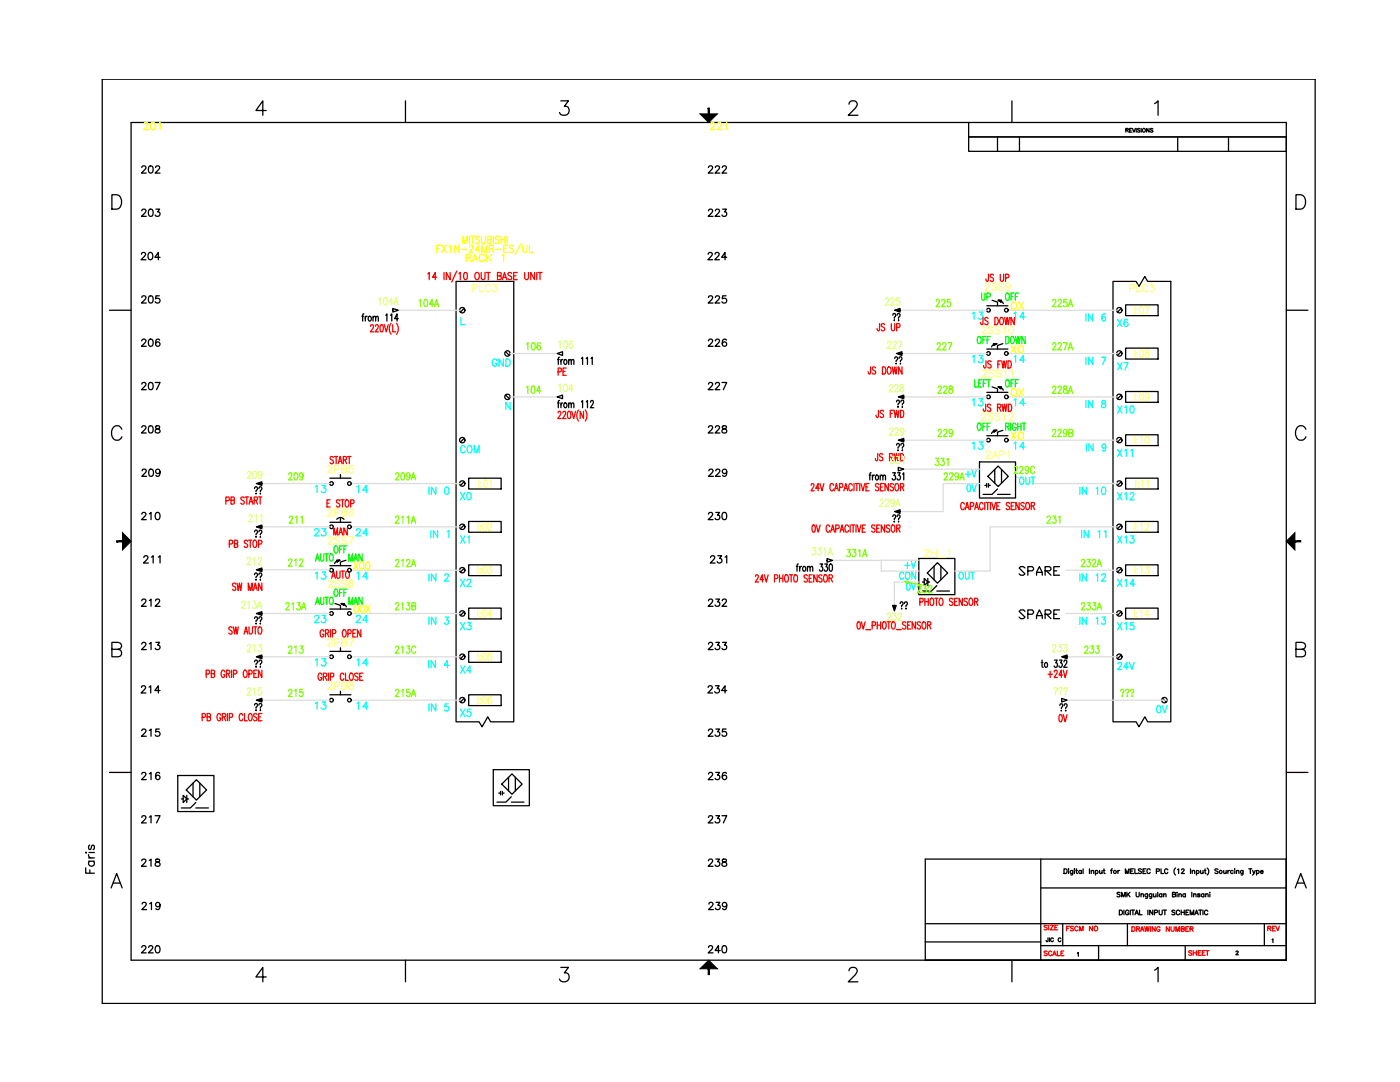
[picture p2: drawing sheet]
<svg xmlns="http://www.w3.org/2000/svg" width="279mm" height="216mm" viewBox="0 0 279 216" stroke-linecap="round" stroke-linejoin="round" font-family="sans-serif">
<defs><g id="words">
<g font-size="4.9" fill="#ffff7f">
<text x="193.3" y="91">13</text>
<text x="183.4" y="112.5">2H_1</text>
</g>
<text font-size="4.9" fill="#0ff" x="192.3" y="99.5">0V</text>
<g font-size="4.9">
<text x="202.5" y="116.1">SPARE</text>
<text x="202.5" y="124.5">SPARE</text>
</g>
<g font-size="4.4" fill="#ff0">
<text x="27.9" y="27.2">201</text>
<text x="140.8" y="27.2">221</text>
<text x="70.2" y="116.8">14</text>
<text x="70.2" y="125.6">24</text>
</g>
<g font-size="4.4">
<text x="27.5" y="35.6">202</text>
<text x="140.4" y="35.6">222</text>
<text x="27.5" y="44.4">203</text>
<text x="140.4" y="44.4">223</text>
<text x="27.2" y="52.9">204</text>
<text x="140.4" y="52.9">224</text>
<text x="27.5" y="61.7">205</text>
<text x="140.4" y="61.7">225</text>
<text x="177.4" y="65.3">??</text>
<text x="27.5" y="70.2">206</text>
<text x="140.4" y="70.2">226</text>
<text x="110.4" y="76.2">PE</text>
<text x="177.8" y="73.7">??</text>
<text x="27.5" y="79">207</text>
<text x="110.8" y="79.4">104</text>
<text x="140.4" y="79">227</text>
<text x="178.2" y="82.5">??</text>
<text x="27.5" y="87.5">208</text>
<text x="140.4" y="87.5">228</text>
<text x="176.7" y="93.8">331</text>
<text x="27.5" y="96.3">209</text>
<text x="49.7" y="99.8">??</text>
<text x="140.4" y="96.3">229</text>
<text x="27.5" y="104.8">210</text>
<text x="140.4" y="104.8">230</text>
<text x="177.4" y="105.5">??</text>
<text x="27.9" y="113.6">211</text>
<text x="49.7" y="108.3">??</text>
<text x="140.8" y="113.6">231</text>
<text x="49.7" y="117.1">??</text>
<text x="27.5" y="122.1">212</text>
<text x="49.7" y="125.6">??</text>
<text x="140.4" y="122.1">232</text>
<text x="178.9" y="122.8">??</text>
<text x="27.5" y="130.9">213</text>
<text x="140.4" y="130.9">233</text>
<text x="209.2" y="131.2">233</text>
<text x="49.7" y="134.4">??</text>
<text x="27.2" y="139.3">214</text>
<text x="49.7" y="142.9">??</text>
<text x="140.4" y="139.3">234</text>
<text x="27.5" y="148.2">215</text>
<text x="140.4" y="148.2">235</text>
<text x="210.6" y="145.3">0V</text>
<text x="27.5" y="156.6">216</text>
<text x="140.4" y="156.6">236</text>
<text x="27.5" y="165.5">217</text>
<text x="140.4" y="165.5">237</text>
<text x="27.5" y="173.9">218</text>
<text x="140.4" y="173.9">238</text>
<text x="27.5" y="182.7">219</text>
<text x="140.4" y="182.7">239</text>
<text x="27.5" y="191.2">220</text>
<text x="140.4" y="191.2">240</text>
</g>
<g font-size="4.4" fill="#ffff7f">
<text x="93.5" y="59.3">PLC3</text>
<text x="224.4" y="59.3">PLC3</text>
<text x="195.1" y="61">UP</text>
<text x="194" y="69.8">OFF</text>
<text x="195.1" y="67.7">2SS10</text>
<text x="222.2" y="66.3">X6</text>
<text x="201.4" y="73.7">14</text>
<text x="222.2" y="75.1">X7</text>
<text x="199.7" y="78.3">OFF</text>
<text x="222.2" y="83.6">X10</text>
<text x="194" y="87.1">OFF</text>
<text x="195.1" y="85">2SS12</text>
<text x="64.6" y="95.6">2PB5</text>
<text x="222.2" y="92.4">X11</text>
<text x="91" y="100.9">X0</text>
<text x="64.6" y="104.1">2PB6</text>
<text x="61.7" y="108.3">23</text>
<text x="65.6" y="111.5">OFF</text>
<text x="70.2" y="108.3">24</text>
<text x="91" y="109.7">X1</text>
<text x="222.2" y="109.7">X13</text>
<text x="91" y="118.2">X2</text>
<text x="222.2" y="118.2">X14</text>
<text x="65.6" y="120.3">OFF</text>
<text x="64.6" y="130.2">2PB7</text>
<text x="91" y="127">X3</text>
<text x="222.2" y="127">X15</text>
<text x="91" y="135.5">X4</text>
<text x="64.6" y="138.6">2PB8</text>
<text x="91" y="144.3">X5</text>
</g>
<g font-size="4.4" fill="#f00">
<text x="195.8" y="59.3">2SS9</text>
<text x="193.3" y="64.9">13</text>
<text x="201.4" y="64.9">14</text>
<text x="195.1" y="76.6">2SS11</text>
<text x="193.3" y="82.2">13</text>
<text x="201.4" y="82.2">14</text>
<text x="62.1" y="99.5">13</text>
<text x="65.6" y="107.9">MAN</text>
</g>
<g font-size="4.4" fill="#dfff7f">
<text x="175.7" y="62.1">225</text>
<text x="176" y="70.9">227</text>
<text x="176.4" y="79.4">228</text>
<text x="176.7" y="88.2">229</text>
<text x="178.2" y="91">??</text>
<text x="48.3" y="96.7">209</text>
<text x="48.7" y="105.5">211</text>
<text x="48.3" y="113.9">212</text>
<text x="47.3" y="122.8">213A</text>
<text x="176" y="124.9">232</text>
<text x="48.3" y="131.2">213</text>
<text x="48.3" y="140.1">215</text>
<text x="210.6" y="143.2">??</text>
</g>
<g font-size="4.4" fill="#7fff00">
<text x="185.9" y="62.4">225</text>
<text x="104.1" y="70.9">106</text>
<text x="185.9" y="70.9">227</text>
<text x="104.1" y="79.7">104</text>
<text x="186.3" y="79.7">228</text>
<text x="186.3" y="88.2">229</text>
<text x="185.6" y="94.2">331</text>
<text x="56.8" y="97">209</text>
<text x="78" y="97">209A</text>
<text x="191.9" y="96.3">+V</text>
<text x="202.5" y="97.7">OUT</text>
<text x="56.8" y="105.5">211</text>
<text x="78" y="105.5">211A</text>
<text x="56.8" y="114.3">212</text>
<text x="78" y="114.3">212A</text>
<text x="179.9" y="118.9">0V</text>
<text x="182" y="119.6">232</text>
<text x="214.8" y="114.3">232A</text>
<text x="56.1" y="122.8">213A</text>
<text x="61.7" y="125.6">23</text>
<text x="78" y="122.8">213B</text>
<text x="214.8" y="122.8">233A</text>
<text x="56.8" y="131.6">213</text>
<text x="78" y="131.6">213C</text>
<text x="215.5" y="131.6">233</text>
<text x="56.8" y="140.1">215</text>
<text x="78" y="140.1">215A</text>
<text x="222.6" y="140.1">???</text>
</g>
<g font-size="4.4" fill="#0f0">
<text x="201.1" y="62.8">OX</text>
<text x="201.1" y="71.6">XO</text>
<text x="201.1" y="80.1">OX</text>
<text x="201.1" y="88.9">XO</text>
<text x="69.8" y="114.7">XOO</text>
</g>
<g font-size="4.4" fill="#0ff">
<text x="97.4" y="74.4">GND</text>
<text x="193.3" y="73.7">13</text>
<text x="91" y="91.7">COM</text>
<text x="70.2" y="99.5">14</text>
<text x="62.1" y="116.8">13</text>
<text x="179.6" y="114.7">+V</text>
<text x="190.5" y="116.8">OUT</text>
<text x="62.1" y="134.1">13</text>
<text x="70.2" y="134.1">14</text>
<text x="222.2" y="134.8">24V</text>
<text x="62.1" y="142.9">13</text>
<text x="70.2" y="142.9">14</text>
<text x="230" y="143.6">0V</text>
</g>
<text font-size="4.4" fill="#dcdcdc" x="222.2" y="100.9">X12</text>
</g></defs>
<g fill="none" stroke="#000" stroke-width=".25">
<path d="M20.4 15.8h242.1v184.4h-242.1zM22.3 38.9h1a1.53 1.53 0 0 1 1 1.4 1.53 1.53 0 0 1-1 1.4h-1zM26.2 24.4h230.5v167.2h-230.5zM53.1 22h-2l1.4-1.9v2.9M80.9 20.1v4.3M111.9 20.1h1.6l-.9 1.1a.92 .92 0 0 1 1 1.1 .92 .92 0 0 1-1.2 .7l-.5-.1-.2-.4M169.4 20.8a.69 .69 0 0 1 .6-.7h.5a.7 .7 0 0 1 .4 1.1l-1.6 1.8h1.9M193.3 24.4v2.9h63.4h-63.4v2.9h63.4M199.1 27.3v2.9M202 20.1v4.3M203.5 27.3v2.9M224.7 26l.4-.1v-.2l-.4-.1v.8"/>
<path d="M224.9 26l.3 .4M225.4 26h.3M225.9 25.6h-.5v.8h.5M226 25.6l.3 .8 .3-.8M226.8 25.6v.8M227.5 25.7l-.2-.1-.3 .1 .1 .2 .4 .2-.1 .2h-.4M227.8 25.6v.8M229.3 25.6v.8l-.5-.8v.8M230.1 25.7l-.2-.1-.3 .1 .5 .5-.1 .1h-.4M230.4 20.7l.7-.6v2.9M235 27.3v2.9M245.2 27.3v2.9"/>
<path d="M258.6 38.9h1a1.54 1.54 0 0 1 1 1.4 1.54 1.54 0 0 1-1 1.4h-1zM91 56.1h11.5v87.9h-4.6l-.6-1-1.1 2-.6-1h-4.6zM222.1 56.1h4.6l.6 1 1.2-1.9 .5 .9h4.7v87.9h-4.7l-.5-1-1.2 2-.6-1h-4.6zM21.8 61.9h4.4M72.2 63.1h.4M72.6 62.6l-.2 .3v1.2M72.9 63.1v1M73.3 63.1l-.3 .1-.1 .3M73.6 63.2a.42 .42 0 0 1 .5 .4 .42 .42 0 0 1-.5 .4l-.1-.3zM74.4 63.4l.3-.3 .2 .1 .1 .9M74.4 63.1v1M75 63.4l.2-.3 .2 .1 .1 .9"/>
<path d="M77 62.9l.2-.3v1.5M77.9 62.9l.3-.3v1.5M78.4 61.5l1.1 .4-1.1 .4zM79.5 63.6h-.7l.4-1v1.5M92.6 61.5l-.7 .8M100.9 78.8l.8 .8M111.2 70.5l1.1-.3v.7zM111.7 79.9l-.2 .1-.1 .2v1.2M116 71.5l.3-.2v1.4M117 71.5l.2-.2v1.4M118 71.5l.2-.2v1.4M196.9 78.3h4.2"/>
<path d="M196.9 61h4.2M196.9 69.7h4.2M224.6 60.8h6.5v2.2h-6.5zM224.6 69.5h6.5v2.1h-6.5zM224.6 78.1h6.5v2.2h-6.5zM256.7 61.9h4.3M24.3 85.7a1.05 1.05 0 0 0-1.2-.7 1.05 1.05 0 0 0-.8 1.1 1.26 1.26 0 0 0 .2 1.3 1.26 1.26 0 0 0 1.4 .3l.4-.5M93.5 95.4h6.5v2.2h-6.5zM112 80.4v1M112.7 80.5a.42 .42 0 0 1 .5 .4 .42 .42 0 0 1-.5 .4l-.2-.3zM113.5 80.7l.2-.3 .3 .1v.9M113.5 80.4v1"/>
<path d="M114 80.7l.3-.3 .2 .1v.9M116 80.2l.3-.3v1.5M117 80.2l.2-.3v1.5M117.9 80.3v-.3a.32 .32 0 0 1 .5 0 .32 .32 0 0 1 0 .5l-.6 .9h.7M173.5 94.8h.3M173.8 94.3l-.2 .3v1.2M174.1 94.8v1M174.5 94.8l-.2 .1-.2 .3M174.8 94.9a.46 .46 0 0 1 .6 .3 .46 .46 0 0 1-.3 .6l-.3-.2zM175.7 95.1l.2-.3 .2 .1 .1 .9M175.7 94.8v1M176.2 95.1l.2-.3 .3 .1v.9"/>
<path d="M178.2 94.3h.5l-.3 .6a.43 .43 0 0 1 .3 .5 .43 .43 0 0 1-.5 .3l-.1-.2M179.1 94.3h.5l-.2 .6a.41 .41 0 0 1 .3 .5 .41 .41 0 0 1-.6 .2l-.1-.1M180.1 94.6l.3-.3v1.5M195.5 92.2h7.2v7.2h-7.2zM196.9 86.9h4.2M197.1 95.1l2.1-2.1 2 2.1-2 2zM198.5 93.7v2.7M199.1 97.6l-1.1 1.1h-1.8M199.1 98.7h2.5M199.9 93.7v2.7M224.6 86.8h6.5v2.1h-6.5zM224.6 95.4h6.5v2.2h-6.5z"/>
<path d="M260.6 85.7a1.07 1.07 0 0 0-1.2-.8 1.07 1.07 0 0 0-.8 1.2 1.26 1.26 0 0 0 .2 1.3 1.26 1.26 0 0 0 1.4 .3l.4-.5M93.5 104h6.5v2.2h-6.5zM93.5 112.7h6.5v2.2h-6.5zM158.9 113h.4M159.3 112.5l-.2 .3v1.2M159.6 113v1M160 113l-.3 .1-.1 .3M160.3 113.1a.42 .42 0 0 1 .5 .4 .42 .42 0 0 1-.5 .4l-.1-.3zM161.1 113.3l.3-.3 .2 .1 .1 .9M161.1 113v1M161.7 113.3l.2-.3 .2 .1 .1 .9M163.6 112.5h.6l-.3 .6a.4 .4 0 0 1 .3 .6 .4 .4 0 0 1-.7 0"/>
<path d="M164.6 112.5h.5l-.3 .6a.41 .41 0 0 1 .3 .5 .41 .41 0 0 1-.6 .2v-.1M165.1 111.5l1 .3-1 .4zM165.6 112.6l.2-.1a1.01 1.01 0 0 1 0 1.5 1.16 1.16 0 0 1-.2-1.4zM183.4 111.4h7.2v7.3h-7.2zM186.4 113v2.7M187 117.9h2.5M187.1 112.3l2 2-2 2.1-2-2.1zM187.8 113v2.7M224.6 104h6.5v2.2h-6.5zM224.6 112.7h6.5v2.2h-6.5zM22.3 129.6l1.7-.2a.67 .67 0 0 0 0-1.1l-.4-.1h-1.3v2.9l1.7-.2a.76 .76 0 0 0 .3-.8 .76 .76 0 0 0-.7-.5M93.5 121.3h6.5v2.2h-6.5z"/>
<path d="M93.5 130h6.5v2.2h-6.5zM93.5 138.6h6.5v2.2h-6.5zM208 131.7v1.2v.2l.2 .1M208.6 132.3a.46 .46 0 0 1 .5 .3 .46 .46 0 0 1-.3 .6l-.3-.3zM210.5 131.7h.5l-.3 .6a.41 .41 0 0 1 .3 .5 .41 .41 0 0 1-.6 .2v-.1M211.4 131.7h.5l-.2 .6a.42 .42 0 0 1 .3 .5 .42 .42 0 0 1-.6 .2l-.1-.1M212.3 132.1l.1-.2a.32 .32 0 0 1 .4-.1 .32 .32 0 0 1 .1 .5l-.6 .9h.7M224.6 121.3h6.5v2.2h-6.5zM258.6 129.6l1.7-.2a.67 .67 0 0 0 0-1.1l-.4-.1h-1.3v2.9l1.7-.2a.77 .77 0 0 0 .2-.8 .77 .77 0 0 0-.6-.5M21.8 154.1h4.4M35.5 154.7h7.2v7.2h-7.2zM36.2 159.4h.4"/>
<path d="M37.2 157.6l2-2 2 2-2 2.1zM37.3 159.4l-.7 .7v-1.4l.7 .7h.3M37.3 158.7v1.4M38.5 156.3v2.7M39.9 156.3v2.7M98.4 153.6h7.2v7.2h-7.2zM99.5 158.3h.4M99.9 157.9v.7M100.1 156.5l2.1-2.1 2 2.1-2 2zM100.2 157.9v.7M100.2 158.3h.4M101.5 155.1v2.7"/>
<path d="M102 159l-1 1.1h-1.8M102.8 155.1v2.7M256.7 154.1h4.3M17.1 173.2v1h1.7M17.2 170v.2zM17.7 170.5a.57 .57 0 0 0 .5 .7M17.7 171.8h1.1M17.7 171.2h1.1M17.8 170.1h1M17.9 171.8a.55 .55 0 0 0-.1 .9 .55 .55 0 0 0 .9 0 .55 .55 0 0 0-.1-.9M17.9 168.6a.52 .52 0 0 0 0 .9h.2l.3-.8 .2-.1a.52 .52 0 0 1 0 .9M17.9 173.6v.6"/>
<path d="M22.2 177.2l1.1-2.9 1.1 2.9M22.6 176.2h1.4M39.1 160.1l-1.1 1.1h-1.8M39.1 161.2h2.5M102 160.1h2.6M184.7 171.4h72v20.2h-72zM207.7 171.4v20.2M207.7 177.2h49M212.3 173.4h.3a.49 .49 0 0 1 .4 .4 .49 .49 0 0 1-.4 .5h-.3zM213.2 173.4h.1M213.3 173.7v.6M214.1 173.7v.8l-.4 .1"/>
<path d="M214.1 173.8a.29 .29 0 0 0-.4 0 .29 .29 0 0 0 0 .4 .29 .29 0 0 0 .4 0M214.4 173.4h.1M214.4 173.7v.6M214.7 173.7h.3M214.8 173.4v.7l.3 .2M215.8 173.8a.29 .29 0 0 0-.4 0 .29 .29 0 0 0 0 .4 .29 .29 0 0 0 .4 0M215.8 173.7v.6M216.2 173.4v.9M217.4 173.4v.9M217.8 173.9l.2-.2h.2l.1 .6M217.8 173.7v.6M218.6 173.8a.29 .29 0 0 1 .4 0 .29 .29 0 0 1 0 .4 .29 .29 0 0 1-.4 0"/>
<path d="M218.6 173.7v.9M219.5 173.7v.6h.2l.2-.2M219.9 173.7v.6M220.2 173.7h.3M220.3 173.4v.7l.3 .2M221.7 173.7h.3M222 173.4l-.2 .1v.8M223.1 173.7v.6M223.5 173.7l-.4 .2M223.5 178.2l-.2-.2-.4 .2 .1 .2 .5 .3-.2 .3-.4-.2M223.8 179v-1l.4 1 .4-1v1M224.6 174.3v-.9l.3 .9 .4-.9v.9"/>
<path d="M224.9 178v1M225.1 178.4l.4 .6M225.5 178l-.6 .7M225.6 173.8h.4M226.2 173.4h-.6v.9h.6M226.5 173.4v.9h.5M226.7 178v.7l.3 .3 .3-.2 .1-.8M227.7 178.5l.2-.2 .3 .1v.6M227.7 178.3v.7M227.8 173.5l-.2-.1-.4 .1 .1 .2 .5 .2-.1 .4h-.3l-.2-.1M228.1 173.8h.4M228.7 173.4h-.6v.9h.6"/>
<path d="M229 178.3v.9h-.4M229 178.5a.3 .3 0 0 0-.4-.1 .3 .3 0 0 0 0 .5 .3 .3 0 0 0 .4-.1M229.6 173.6a.38 .38 0 0 0-.6-.2 .38 .38 0 0 0-.1 .5 .34 .34 0 0 0 .3 .4 .34 .34 0 0 0 .4-.2M229.9 178.3l-.1 .9h-.3M229.9 178.5a.3 .3 0 0 0-.5-.1 .3 .3 0 0 0 0 .5 .3 .3 0 0 0 .5-.1M230.2 178.3l.1 .6 .2 .1 .2-.2M230.7 178.3v.7M230.8 173.9l.5-.1 .1-.3-.6-.1v.9M231.1 178v1M231.7 173.4v.9h.5M231.9 178.5a.3 .3 0 0 0-.5-.1 .3 .3 0 0 0 0 .5 .3 .3 0 0 0 .5-.1M231.9 178.3v.7"/>
<path d="M232.2 178.5l.3-.2 .2 .1v.6M232.2 178.3v.7M233.1 173.6a.38 .38 0 0 0-.6-.2 .38 .38 0 0 0-.1 .5 .34 .34 0 0 0 .3 .4 .34 .34 0 0 0 .4-.2M234 178.5l.5-.1 .1-.2-.2-.2h-.4v1l.6-.1v-.2l-.2-.2M234.6 173.2a.92 .92 0 0 0 0 1.4M234.9 178.1h.1M234.9 178.4v.6M235 173.5l.2-.1v.9M235.3 178.5l.2-.2 .2 .1 .1 .6M235.3 178.3v.7M235.8 173.6l.3-.2 .2 .2-.5 .7h.6M236.6 178.5a.3 .3 0 0 0-.5-.1 .3 .3 0 0 0 0 .5 .3 .3 0 0 0 .5-.1"/>
<path d="M236.6 178.3v.7M237.6 173.4v.9M237.8 178v1M237.9 173.9l.5-.2v.6M237.9 173.7v.6M238.2 178.5l.2-.2 .2 .1 .1 .6M238.2 178.3v.7M238.8 173.8a.29 .29 0 0 1 .4 0 .29 .29 0 0 1 0 .4 .29 .29 0 0 1-.4 0M238.8 173.7v.9M239.5 178.5l-.2-.2-.3 .2 .4 .2v.2l-.4-.1M239.6 173.7v.6h.3l.2-.2M240.1 173.7v.6"/>
<path d="M240.3 178.5a.3 .3 0 0 0-.5-.1 .3 .3 0 0 0 0 .5 .3 .3 0 0 0 .5-.1M240.3 178.3v.7M240.3 173.7h.4M240.5 173.4v.7l.2 .2M240.6 178.5l.2-.2 .3 .1v.6M240.6 178.3v.7M240.9 173.2a.92 .92 0 0 1 0 1.4M241.4 178.1h.1M241.4 178.4v.6M243.1 173.5l-.2-.1-.4 .1v.2l.5 .2v.4h-.3l-.2-.1M244.2 173.7l.1 .6h.2l.2-.2M244.7 173.7v.6"/>
<path d="M245 173.7v.6M245.4 173.7l-.4 .2M246.1 173.8a.29 .29 0 0 0-.4 0 .29 .29 0 0 0 0 .4 .29 .29 0 0 0 .4 0M246.4 173.4h.1M246.4 173.7v.6M246.8 173.9l.4-.2v.6M246.8 173.7v.6M248.1 173.7l-.1 .8-.3 .1M248.1 173.8a.28 .28 0 0 0-.4 0 .28 .28 0 0 0 0 .4 .28 .28 0 0 0 .4 0M249.2 173.4h.6M249.5 173.4v.9M250 173.7l.2 .6 .3-.6"/>
<path d="M250.2 174.3l-.3 .3M250.8 173.8a.29 .29 0 0 1 .4 0 .29 .29 0 0 1 0 .4 .29 .29 0 0 1-.4 0M250.8 173.7v.9M251.5 173.9h.6a.29 .29 0 0 0-.4-.2 .29 .29 0 0 0-.2 .3 .29 .29 0 0 0 .3 .3l.3-.1M258.5 177.2l1.1-2.9 1.1 2.9M258.9 176.2h1.4M53.1 194.9h-2l1.4-1.9v2.9M80.9 191.6v4.3M111.9 193h1.6l-.9 1.1a.93 .93 0 0 1 1 1.1 .93 .93 0 0 1-1.2 .7l-.5-.1-.2-.4M169.4 193.7a.69 .69 0 0 1 .6-.7h.5a.69 .69 0 0 1 .4 1.1l-1.6 1.8h1.9M184.7 184.3h72M184.7 188h23"/>
<path d="M202 191.6v4.3M207.7 188.7h49M209.1 187.1v.7l-.2 .1-.1-.2M209.4 187.1v.8M210.2 187.3a.27 .27 0 0 0-.3-.2 .27 .27 0 0 0-.2 .3v.2a.27 .27 0 0 0 .2 .3 .27 .27 0 0 0 .3-.2M211.7 187.3a.29 .29 0 0 0-.3-.2 .29 .29 0 0 0-.2 .3v.2a.29 .29 0 0 0 .2 .3 .29 .29 0 0 0 .3-.2M212.1 184.3v4.4M215 190.2l.2-.2v.8M219.2 188.7v2.9M223.4 181.6h.3a.49 .49 0 0 1 .3 .5 .49 .49 0 0 1-.3 .4h-.3zM224.3 181.6v.9M225 184.3v4.4"/>
<path d="M225.3 181.8a.34 .34 0 0 0-.4-.2 .34 .34 0 0 0-.3 .4 .37 .37 0 0 0 .2 .5 .37 .37 0 0 0 .5-.2v-.1h-.3M225.6 181.6v.9M225.8 181.6h.6M226.1 181.6v.9M226.5 182.5l.3-.9 .4 .9M226.6 182.2h.5M227.4 181.6v.9h.5M229.1 181.6v.9M230.1 181.6v.9l-.7-.9v.9M230.4 182.1l.5-.1 .1-.2-.2-.2h-.4v.9M230.4 193.6l.7-.6v2.9M231.3 181.6v.7l.3 .2 .3-.1v-.8"/>
<path d="M232.2 181.6h.6M232.5 181.6v.9M234.5 181.8l-.2-.2-.4 .2v.1l.6 .4-.2 .2-.4-.1M235.4 181.8a.34 .34 0 0 0-.4-.2 .34 .34 0 0 0-.2 .4 .37 .37 0 0 0 .1 .5 .37 .37 0 0 0 .5-.2M235.7 181.6v.9M235.7 182h.6M236.3 181.6v.9M236.5 188.7v2.9M236.7 182h.3M237.3 181.6h-.6v.9h.6M237.5 182.5v-.9l.4 .9 .3-.9v.9M238.4 182.5l.4-.9 .3 .9"/>
<path d="M238.6 182.2h.4M239.2 181.6h.7M239.5 181.6v.9M240.1 181.6v.9M241 181.8a.38 .38 0 0 0-.5-.2 .38 .38 0 0 0-.1 .6 .35 .35 0 0 0 .2 .3 .35 .35 0 0 0 .4-.2M246.7 189.9l.1-.1 .3 .1-.5 .6h.5M252.3 184.3v4.4M253.9 187.5l.1-.2v.8"/>
<circle cx="228.3" cy="26" r=".34"/>
<circle cx="92.3" cy="61.9" r=".54"/>
<circle cx="101.3" cy="79.2" r=".54"/>
<circle cx="223.4" cy="70.5" r=".54"/>
<circle cx="223.4" cy="87.8" r=".54"/>
<circle cx="92.3" cy="105.1" r=".54"/>
<circle cx="223.4" cy="105.1" r=".54"/>
<circle cx="92.3" cy="122.4" r=".54"/>
<circle cx="92.3" cy="139.7" r=".54"/>
<circle cx="223.4" cy="122.4" r=".54"/>
<circle cx="222.5" cy="174" r=".29"/>
<circle cx="243.6" cy="174" r=".29"/>
</g>
<g fill="#000" stroke="#000" stroke-width=".2">
<path d="M24.4 106.3l1.8 1.7-1.8 1.7zM256.7 108l1.7-1.7v3.4zM139.7 193.3l1.7-1.7 1.8 1.7z"/>
<path d="M141.3 21.6l.3 1.1v-1.1zM141.3 21.6l.3 1.1h-.3z"/>
<path d="M23.3 107.9v.2l1.1-.2zM23.3 108.1l1.1-.2v.2z"/>
<path d="M258.4 108.1h1.2v-.2zM258.4 107.9h1.2l-1.2 .2z"/>
<path d="M141.3 193.3v1.2h.3zM141.3 193.3h.3v1.2z"/>
</g>
<g fill="none" stroke="#f00" stroke-width=".25">
<path d="M85.4 54.6l.3-.2v1.4M87.1 55.3h-.8l.6-.9v1.4M88.6 54.4v1.4M89.8 54.4v1.4l-.7-1.4v1.4M91.1 54.1l-1 2.2M91.6 54.6l.3-.2v1.4M102.1 54.6l-.2-.2-.6 .2 .2 .3 .5 .3 .1 .4a.45 .45 0 0 1-.8 0M102.5 55h.5M103.2 54.4h-.7v1.4h.7M104.7 54.4l.1 1.2 .2 .2 .4-.2 .1-1.2M106.7 54.4v1.4l-.8-1.4v1.4M107.1 54.4v1.4"/>
<path d="M107.4 54.4h.8M107.8 54.4v1.4M74 65.1v-.2a.32 .32 0 0 1 .5 0 .32 .32 0 0 1 0 .4l-.6 .9h.7M74.9 65.1l.1-.2a.31 .31 0 0 1 .4 0 .31 .31 0 0 1 0 .4l-.5 .9h.6M76 64.8h.4l.1 .3v.8l-.3 .3h-.2l-.1-.3zM76.7 64.8l.4 1.4 .4-1.4M78 64.5a1.94 1.94 0 0 0 0 2.2M78.4 64.8v1.4h.6M79.1 64.5a1.94 1.94 0 0 1 0 2.2M173.8 73.2l-.1 1.4-.4-.1v-.3M174.8 73.4a.34 .34 0 0 0-.6-.1 .34 .34 0 0 0 .1 .5l.4 .2 .1 .5-.3 .1-.4-.1M175.5 64.6v1.3h-.3l-.2-.4"/>
<path d="M176.1 73.2a.79 .79 0 0 1 .7 .5 .79 .79 0 0 1-.2 .9h-.5zM176.6 64.8a.34 .34 0 0 0-.6-.2 .34 .34 0 0 0 .1 .6l.3 .1a.36 .36 0 0 1 .1 .6 .36 .36 0 0 1-.6-.1M45.1 99.9l.6-.1v-.6h-.6v1.4M46.1 99.8h.6v-.5l-.6-.1v1.4h.4l.2-.2 .1-.3-.3-.3M48.7 99.3l-.2-.1-.4 .1 .1 .4 .4 .2a.37 .37 0 0 1 .1 .6 .37 .37 0 0 1-.6-.1M111.4 82.4v-.2a.32 .32 0 0 1 .5 0 .32 .32 0 0 1 0 .4l-.6 .9h.7M112.3 82.4l.1-.2a.32 .32 0 0 1 .4 0 .32 .32 0 0 1 .1 .4l-.6 .9h.7M113.4 82.1h.2a1.01 1.01 0 0 1 0 1.4h-.1a1.16 1.16 0 0 1-.1-1.4zM114.1 82.1l.4 1.4 .4-1.4M115.5 81.8a1.93 1.93 0 0 0 0 2.2M116.5 82.1v1.4l-.7-1.4v1.4M116.8 81.8a1.93 1.93 0 0 1 0 2.2"/>
<path d="M161.9 96.8v-.2a.32 .32 0 0 1 .5 0 .32 .32 0 0 1 0 .4l-.6 .9h.7M163.5 97.4h-.7l.5-.9v1.4M163.7 96.5l.3 1.4 .4-1.4M166.3 96.8a.38 .38 0 0 0-.4-.3 .38 .38 0 0 0-.3 .5v.4a.38 .38 0 0 0 .3 .5 .38 .38 0 0 0 .4-.3M166.5 97.9l.4-1.4 .4 1.4M166.7 97.4h.5M167.6 97.2h.5v-.6l-.5-.1v1.4M168.4 97.9l.4-1.4 .4 1.4M168.6 97.4h.4M170.1 96.8a.38 .38 0 0 0-.5-.3 .38 .38 0 0 0-.2 .5v.4a.38 .38 0 0 0 .2 .5 .38 .38 0 0 0 .5-.3M170.4 96.5v1.4M170.7 96.5h.6"/>
<path d="M171 96.5v1.4M171.6 96.5v1.4M171.8 96.5l.4 1.4 .4-1.4M172.8 97.2h.4M173.5 96.5h-.7v1.4h.7M175.2 90.5l-.1 1.4h-.3l-.1-.4M175.3 81.9l-.1 1.3h-.3l-.1-.4M175.4 96.7l-.3-.2-.4 .2 .1 .3 .4 .2a.37 .37 0 0 1 .1 .6 .37 .37 0 0 1-.5 .1l-.1-.2M175.7 97.2h.4M176.3 82.1a.34 .34 0 0 0-.5-.2 .34 .34 0 0 0 .1 .6l.3 .2 .1 .4-.2 .2-.4-.2M176.3 96.5h-.6v1.4h.6M177.3 96.5v1.4l-.7-1.4v1.4"/>
<path d="M178.3 96.7a.34 .34 0 0 0-.5-.2 .34 .34 0 0 0 0 .6l.3 .1a.37 .37 0 0 1 .1 .6 .37 .37 0 0 1-.6-.1M178.8 96.6l.1-.1a.83 .83 0 0 1 .3 1.4h-.1a.83 .83 0 0 1-.3-1.3zM179.7 97.2l.6-.1v-.5l-.6-.1v1.4M180 97.2l.4 .7M45.8 108.6l.5-.1 .1-.2-.1-.4-.5-.1v1.4M46.8 108.5l.5-.1 .2-.2-.2-.3-.5-.1v1.4l.6-.1 .1-.3-.3-.3M47.1 116.6a.34 .34 0 0 0-.6-.2 .34 .34 0 0 0 .1 .6l.4 .2 .1 .4a.35 .35 0 0 1-.4 .2 .35 .35 0 0 1-.3-.2M47.3 116.3l.2 1.5 .3-1.5 .2 1.5 .3-1.5M68.1 114h.7M150.8 115v-.2a.32 .32 0 0 1 .5 0 .32 .32 0 0 1 0 .4l-.6 .9h.7M152.4 115.7h-.7l.5-1v1.4M152.5 114.7l.4 1.4 .4-1.4"/>
<path d="M154.6 115.5l.5-.1 .1-.2-.1-.4-.5-.1v1.4M155.6 114.7v1.4M155.6 115.4h.6M156.2 114.7v1.4M156.8 114.8l.1-.1a.83 .83 0 0 1 .3 1.4h-.1a.83 .83 0 0 1-.3-1.3zM157.5 114.7h.7M157.9 114.7v1.4M158.6 114.8l.1-.1a.81 .81 0 0 1 .3 1.4h-.1a.81 .81 0 0 1-.3-1.3zM161.1 114.9l-.2-.2-.4 .2v.3l.6 .5v.2l-.2 .2-.4-.2M161.5 115.4h.4M162.1 114.7h-.6v1.4h.6M162.2 104.8l.2-.1 .3 .3v.9l-.3 .3-.2-.1-.1-.2z"/>
<path d="M162.9 104.7l.4 1.5 .4-1.5M163.1 114.7v1.4l-.7-1.4v1.4M164.1 114.9l-.3-.2-.3 .1-.1 .4a.61 .61 0 0 1 .6 .9h-.4l-.2-.2M164.5 114.8l.1-.1a.81 .81 0 0 1 .3 1.4h-.1a.81 .81 0 0 1-.3-1.3zM165.5 115.4l.6-.2-.1-.4-.5-.1v1.4M165.6 105.1l-.2-.4a.83 .83 0 0 0-.3 1.4l.3 .1 .2-.4M165.8 106.2l.4-1.5 .4 1.5M165.8 115.4l.3 .7M165.9 105.7h.5M166.8 105.5l.6-.1v-.6l-.6-.1v1.5M167.7 106.2l.3-1.5 .4 1.5M167.8 105.7h.5"/>
<path d="M169.3 105.1l-.2-.4a.83 .83 0 0 0-.3 1.4l.3 .1 .2-.4M169.7 104.7v1.5M169.9 104.7h.7M170.3 104.7v1.5M170.8 104.7v1.5M171.1 104.7l.4 1.5 .3-1.5M172.1 105.4h.4M172.7 104.7h-.6v1.5h.6M174.6 105l-.4-.3a.33 .33 0 0 0-.3 .3 .33 .33 0 0 0 .2 .4l.3 .1a.37 .37 0 0 1 .1 .6 .37 .37 0 0 1-.6-.1M175 105.4h.3M175.6 104.7h-.6v1.5h.6M176.6 104.7v1.5l-.7-1.5v1.5"/>
<path d="M190.2 119.6l-.3-.2-.4 .2 .1 .3 .3 .2a.37 .37 0 0 1 .2 .6 .37 .37 0 0 1-.6-.1M191.1 119.4h-.6v1.4h.6M192.1 119.4v1.4l-.7-1.4v1.4M192.4 100.6l-.2-.3a.81 .81 0 0 0-.3 1.3l.3 .1 .2-.3M192.6 101.7l.4-1.4 .4 1.4M192.8 101.2h.5M193.1 119.6l-.4-.2a.33 .33 0 0 0-.3 .3 .33 .33 0 0 0 .2 .3l.3 .1a.37 .37 0 0 1 .1 .6 .37 .37 0 0 1-.6-.1M193.6 119.4h.1a.81 .81 0 0 1 .3 1.3l-.2 .1a.81 .81 0 0 1-.2-1.4zM193.7 101h.5l.1-.3-.1-.4h-.5v1.4M194.5 101.7l.4-1.4 .4 1.4M194.6 101.2h.5M196.2 100.6l-.2-.3a.81 .81 0 0 0-.3 1.3l.3 .1 .2-.3"/>
<path d="M196.5 100.3v1.4M197.1 100.3v1.4M197.7 100.3v1.4M197.9 100.3l.4 1.4 .4-1.4M198.9 101h.4M199.6 100.3h-.7v1.4h.7M201.5 100.5l-.3-.2-.4 .2 .1 .3 .4 .2a.36 .36 0 0 1 .1 .6 .36 .36 0 0 1-.6-.1M201.8 101h.4M202.4 100.3h-.6v1.4h.6M203.4 100.3v1.4l-.7-1.4v1.4M204.4 100.5l-.2-.2-.5 .2 .1 .3 .4 .2a.36 .36 0 0 1 .1 .6 .36 .36 0 0 1-.6-.1M204.9 100.3h.1a.81 .81 0 0 1 .3 1.3l-.1 .1a.81 .81 0 0 1-.3-1.4z"/>
<path d="M205.8 101l.6-.1 .1-.2-.1-.4h-.6v1.4M206.1 101l.4 .7M41.1 134.5l.6-.1v-.6l-.6-.1v1.5M42.2 134.4h.5l.1-.5-.6-.2v1.5l.6-.2v-.5l-.2-.1M44.9 134.1a.38 .38 0 0 0-.5-.4 .38 .38 0 0 0-.3 .6v.3a.39 .39 0 0 0 .4 .6 .39 .39 0 0 0 .4-.6h-.3M45.2 134.4h.6l.1-.3-.1-.3-.6-.1v1.5M45.5 134.4l.4 .8M46.2 133.7v1.5M46.3 125.3l-.2-.2-.3 .1-.1 .4a.61 .61 0 0 1 .5 .9h-.3l-.2-.2M46.6 125.1l.2 1.4 .3-1.4 .2 1.4 .2-1.4M46.6 134.5l.6-.1 .1-.2-.1-.4-.6-.1v1.5M171.2 124.1h.2a1.01 1.01 0 0 1 0 1.4l-.2-.1-.2-.5z"/>
<path d="M171.9 124.1l.4 1.4 .4-1.4M172.8 125.6h1M174.1 124.8l.6-.1-.1-.6h-.5v1.4M183.7 124.3l-.2-.2-.5 .2 .1 .3 .4 .2a.37 .37 0 0 1 .2 .5 .37 .37 0 0 1-.6 .1l-.1-.1M184.2 124.1h.1a.78 .78 0 0 1 .5 .7 .78 .78 0 0 1-.5 .7 1.05 1.05 0 0 1-.1-1.4zM185.1 124.7h.6v-.5l-.6-.1v1.4M185.4 124.7l.4 .8M190.5 120.1h.4M194.5 120.1l.6-.1 .1-.2-.1-.4h-.6v1.4M194.8 120.1l.4 .7M209.2 134.5h.8M209.6 133.9v1.3"/>
<path d="M210.4 134.1l.1-.2a.32 .32 0 0 1 .4-.1 .32 .32 0 0 1 0 .5l-.5 .9h.6M212 134.7h-.7l.5-1v1.5M212.2 133.7l.4 1.5 .4-1.5M40.3 143.1h.6l.1-.2-.1-.5h-.6v1.4M41.3 143.1l.6-.1v-.6h-.6v1.4h.6l.1-.5-.2-.2M44 142.7a.39 .39 0 0 0-.4-.3 .39 .39 0 0 0-.3 .5v.4a.4 .4 0 0 0 .4 .5 .4 .4 0 0 0 .3-.5h-.2M44.4 143.1l.6-.1v-.6h-.6v1.4M44.7 143.1l.3 .7M45.4 142.4v1.4M45.8 143.1h.4l.2-.1-.1-.6h-.5v1.4M48.5 142.7l-.3-.3a.83 .83 0 0 0-.3 1.4h.3l.3-.3M209 184.8l-.2-.2-.4 .2 .6 .5-.2 .2-.4-.1"/>
<path d="M209 189.9l-.2-.1-.4 .1 .6 .5-.2 .3-.4-.1M209.3 184.6v.9M209.6 184.6h.6l-.6 .9h.6M209.9 190a.34 .34 0 0 0-.4-.2 .34 .34 0 0 0-.2 .3 .37 .37 0 0 0 .1 .5 .37 .37 0 0 0 .5-.1M210.1 190.7l.3-.9 .4 .9M210.2 190.4h.5M210.5 185.1h.4M211 189.8v.9h.5M211.1 184.6h-.6v.9h.6M211.8 190.2h.3M212.3 189.8h-.5v.9h.5M212.9 185.2h.3"/>
<path d="M213.4 184.8h-.5v.9M214.2 184.9l-.2-.1-.4 .1 .1 .3 .5 .3-.2 .2-.4-.1M215.1 185a.34 .34 0 0 0-.3-.2 .34 .34 0 0 0-.3 .4v.2a.34 .34 0 0 0 .3 .3 .34 .34 0 0 0 .3-.2M215.5 185.7v-.9l.3 .9 .4-.9v.9M218 184.8v.9l-.6-.9v.9M225.9 184.9h.3a.49 .49 0 0 1 .3 .5 .49 .49 0 0 1-.3 .4h-.3zM226.8 185.3h.5l.1-.2-.2-.2h-.4v.9M227.1 185.3l.3 .5M227.6 185.8l.3-.9 .4 .9M227.7 185.5h.5M228.4 184.9l.3 .9 .2-.9 .2 .9 .2-.9M229.6 184.9v.9"/>
<path d="M230.5 184.9v.9l-.6-.9v.9M231.5 185.1a.37 .37 0 0 0-.5-.2 .37 .37 0 0 0-.2 .6 .33 .33 0 0 0 .4 .3 .33 .33 0 0 0 .3-.3h-.2M233.4 184.9v.9l-.7-.9v.9M233.7 184.9v.7l.3 .2 .3-.1v-.8M234.7 185.8v-.9l.3 .9 .4-.9v.9M235.7 185.3h.5l.1-.3-.6-.1v.9h.6v-.3l-.2-.2M236.6 185.3h.4M237.2 184.9h-.6v.9h.6M237.5 185.3h.5l.1-.3-.6-.1v.9M237.8 185.3l.3 .5M237.8 189.8l-.2-.1h-.3v.3l.5 .2v.3l-.2 .1-.4-.1M238.1 189.7v.9"/>
<path d="M238.1 190.1h.7M238.8 189.7v.9M239.1 190.1h.4M239.7 189.7h-.6v.9h.6M239.9 190.1h.4M240.5 189.7h-.6v.9h.6M240.7 189.7h.6M241 189.7v.9M253 185.2h.5l.1-.3-.6-.1v.9M253.3 185.2l.3 .5M253.9 185.2h.4M254.5 184.8h-.6v.9h.6"/>
<path d="M254.6 184.8l.4 .9 .3-.9"/>
<circle cx="218.7" cy="185.2" r=".42"/>
</g>
<g fill="none" stroke="#0ff" stroke-width=".25">
<path d="M92 63.3v1.5h.7M216.7 62.6v1.5M216.7 71.3v1.4M216.7 79.9v1.5M218.1 62.6v1.5l-.9-1.5v1.5M218.1 71.3v1.4l-.9-1.4v1.4M218.1 79.9v1.5l-.9-1.5v1.5M219.8 71.3h.9l-.6 1.4M219.9 80v.4a.57 .57 0 0 1 .7 .2 .57 .57 0 0 1 0 .7 .48 .48 0 0 1-.8-.3 .48 .48 0 0 1 .6-.5l.2-.4a.46 .46 0 0 0-.7-.1zM220.6 62.8l-.3-.2a.81 .81 0 0 0 0 1.5 .42 .42 0 0 0 .4-.4 .42 .42 0 0 0-.4-.5 .42 .42 0 0 0-.4 .4M85.6 97.2v1.5M87 97.2v1.5l-.9-1.5v1.5"/>
<path d="M88.9 97.3a.42 .42 0 0 1 .6 .2l.1 .3a.62 .62 0 0 1-.5 .9 1.02 1.02 0 0 1-.2-1.4zM101.8 80.3v1.4l-.9-1.4v1.4M215.5 97.2v1.5M216.8 88.6v1.4M216.9 97.2v1.5l-.9-1.5v1.5M218.1 88.6v1.4l-.8-1.4v1.4M218.8 97.5l.3-.3v1.5M220 97.3l.3-.1a.86 .86 0 0 1 0 1.5h-.1a.97 .97 0 0 1-.2-1.4zM220.7 89a.41 .41 0 0 1-.6 .4 .41 .41 0 0 1-.1-.7 .41 .41 0 0 1 .6 .1l.1 .2a.68 .68 0 0 1-.5 1l-.3-.2M85.6 114.5v1.4M86 105.8v1.5M87 114.5v1.4l-.9-1.4v1.4"/>
<path d="M87.4 105.8v1.5l-.9-1.5v1.5M88.8 114.8l.2-.3 .4 .1 .1 .2-.2 .4-.6 .7h.9M89.3 106.1l.3-.3v1.5M215.5 114.5v1.4M215.9 105.8v1.5M216.9 114.5v1.4l-.9-1.4v1.4M217.2 105.8v1.5l-.8-1.5v1.5M218.8 114.8l.3-.3v1.4M219.1 106.1l.4-.3v1.5M219.9 114.8l.2-.3 .4 .1 .1 .2-.2 .4-.6 .7h.9M220.4 106.1l.3-.3v1.5M85.6 131.8v1.4"/>
<path d="M85.6 123.1v1.5M86.9 131.8v1.4l-.9-1.4v1.4M87 123.1v1.5l-.9-1.5v1.5M88.8 123.1h.7l-.4 .6a.45 .45 0 0 1 .4 .7 .45 .45 0 0 1-.8-.1M89.6 132.8h-1l.7-1v1.4M215.5 123.1v1.5M216.9 123.1v1.5l-.9-1.5v1.5M218.8 123.4l.3-.3v1.5M219.9 123.1h.7l-.3 .6a.45 .45 0 0 1 .3 .7 .45 .45 0 0 1-.8-.1M85.6 140.4v1.5M87 140.4v1.5l-.9-1.5v1.5M89.5 140.4h-.7v.6a.47 .47 0 0 1 .7 .1 .47 .47 0 0 1-.1 .6 .47 .47 0 0 1-.7-.1"/>
</g>
<g fill="none" stroke="#ff0" stroke-width=".25">
<path d="M87.1 49.6h.5M87.9 48.9h-.8v1.5M88.2 48.9l.8 1.5M89 48.9l-.8 1.5M89.6 49.2l.3-.3v1.5M91.6 48.9v1.5l-.9-1.5v1.5M92.1 49.8h1.1M92.4 48.6v-1.5l.4 1.5 .4-1.5v1.5M93 51.4h.9l.1-.4-.4-.2h-.6v1.4M93.5 51.4l.5 .8M93.7 47.1v1.5M93.7 49.3l.2-.4h.3l.2 .3-.2 .5-.6 .7h.9"/>
<path d="M93.9 47.1h.8M94.3 52.2l.5-1.4 .6 1.4M94.3 47.1v1.5M94.5 51.7h.7M95.7 47.3a.38 .38 0 0 0-.5-.2 .38 .38 0 0 0-.2 .5l.7 .4v.4l-.3 .2-.5-.2M95.8 49.9h-1l.7-1v1.5M96.1 47.1v1.1l.3 .4 .4-.2 .1-1.3M96.2 50.4v-1.5l.4 1.5 .5-1.5v1.5M96.7 51.1a.54 .54 0 0 0-.6-.4 .54 .54 0 0 0-.5 .6v.3a.53 .53 0 0 0 .5 .6 .53 .53 0 0 0 .6-.4M97.2 50.8v1.4M97.3 47.8h.7l.1-.2-.1-.4-.7-.1v1.5l.7-.2 .1-.3-.3-.3M97.5 51.4l.6 .8"/>
<path d="M97.6 49.6h.8v-.5l-.8-.2v1.5M98.1 49.6l.4 .8M98.1 50.8l-.9 .9M98.4 47.1v1.5M98.9 49.8h1.2M99.6 47.3a.38 .38 0 0 0-.5-.2 .38 .38 0 0 0-.2 .5l.6 .4 .1 .4-.3 .2-.5-.2M100 47.1v1.5M100 47.8h.8M100.2 51l.3-.2v1.4M100.5 49.6h.5M100.8 47.1v1.5M101.2 47.1v1.5"/>
<path d="M101.3 48.9h-.8v1.5h.8M102.5 49.1a.47 .47 0 0 0-.5-.2 .47 .47 0 0 0-.4 .4l.9 .7v.2l-.3 .2-.6-.2M103.9 48.7l-1.1 2.2M104.3 48.9v1.1l.4 .4 .4-.2 .1-1.3M105.7 48.9v1.5h.7"/>
</g>
<g fill="none" stroke="#ffff7f" stroke-width=".25">
<path d="M201.6 57a.45 .45 0 0 1-.6 .4 .45 .45 0 0 1-.2-.7 .45 .45 0 0 1 .7 0l.1 .3a.68 .68 0 0 1-.6 .9l-.3-.2M226.5 61.2v1.4M226.5 69.8v1.5M226.5 78.5v1.4M227.6 61.2h.3a.92 .92 0 0 1 0 1.4h-.1a1.05 1.05 0 0 1-.2-1.4zM227.6 69.9l.2-.1a.82 .82 0 0 1 .4 .8 .82 .82 0 0 1-.4 .7 1.06 1.06 0 0 1-.2-1.4zM227.6 78.5h.3a.92 .92 0 0 1 0 1.4h-.1a1.12 1.12 0 0 1-.2-1.4zM228.5 61.2h.8l-.6 1.4M228.6 69.9v.4a.53 .53 0 0 1 .6 .3 .53 .53 0 0 1-.2 .7 .47 .47 0 0 1-.5-.5 .47 .47 0 0 1 .6-.4l.1-.4a.38 .38 0 0 0-.6-.1zM229.3 79a.37 .37 0 0 1-.5 .4 .37 .37 0 0 1-.3-.5l.4-.4a.81 .81 0 0 1 .4 .7 .81 .81 0 0 1-.5 .7l-.2-.2M95.5 95.8v1.4M96.6 95.8h.3a.92 .92 0 0 1 0 1.4h-.1a1.12 1.12 0 0 1-.2-1.4z"/>
<path d="M97.7 96l.3-.2v1.4M199.5 90.8l.8-.1 .1-.2-.1-.4-.2-.1h-.6v1.5M201 90.3l.4-.3v1.5M226.5 87.1v1.5M226.7 95.8v1.4M227.6 87.4l.3-.3v1.5M227.8 96l.2-.2v1.4M228.7 87.2l.3-.1a.96 .96 0 0 1 0 1.5h-.1a1.02 1.02 0 0 1-.2-1.4zM228.9 96l.2-.2v1.4M95.4 104.4v1.4M95.4 113.1v1.4M96.5 104.5l.3-.1a.96 .96 0 0 1 0 1.4h-.2a1.08 1.08 0 0 1-.1-1.3z"/>
<path d="M96.5 113.1h.3a.86 .86 0 0 1-.2 1.4 1.08 1.08 0 0 1-.1-1.4zM97.5 104.7l.2-.3 .3 .1 .1 .2-.1 .5-.6 .6h.8M97.5 113.1h.6l-.3 .5a.42 .42 0 0 1 .3 .7 .42 .42 0 0 1-.7-.1M226.5 104.4v1.4M226.5 113.1v1.4M227.6 104.7l.3-.3v1.4M227.6 113.3l.3-.2v1.4M228.6 104.7l.1-.2 .3-.1 .2 .4-.7 1h.8M228.6 113.1h.6l-.3 .5a.42 .42 0 0 1 .4 .7 .42 .42 0 0 1-.8-.1M95.3 121.7v1.4M95.4 130.3v1.5M95.4 139v1.4"/>
<path d="M96.4 121.8l.3-.1a.92 .92 0 0 1 0 1.4h-.1a1.12 1.12 0 0 1-.2-1.3zM96.5 130.4l.3-.1a.99 .99 0 0 1 0 1.5h-.2a1.09 1.09 0 0 1-.1-1.4zM96.5 139.1l.3-.1a.96 .96 0 0 1 0 1.4h-.2a1.08 1.08 0 0 1-.1-1.3zM98.1 130.3h-.6v.7a.44 .44 0 0 1 .6 0 .44 .44 0 0 1 0 .6 .44 .44 0 0 1-.6 0l-.1-.1M98.1 139.2v-.1l-.3-.1a.85 .85 0 0 0 0 1.4 .4 .4 0 0 0 .4-.5 .4 .4 0 0 0-.7-.1v.1M98.2 122.7h-.8l.5-1v1.4M226.5 121.7v1.4M227.6 122l.2-.3v1.4M229.3 122.7h-.8l.5-1v1.4"/>
</g>
<g fill="none" stroke="#dcdcdc" stroke-width=".25">
<path d="M79.5 61.9h12.2M101.8 70.5h9.4M101.8 79.2h9.4M179.6 61.9h17.3M180 70.5h16.9M180.4 79.2h16.5M201.2 61.9h21.6M201.2 70.5h21.6M201.2 79.2h21.6M52.3 96.5h13.5M70.1 96.5h21.6M180.4 87.8h16.5"/>
<path d="M180.4 93.6h15.1M195.5 96.5h-7.3v5.6h-8.6M201.2 87.8h21.6M202.7 95.1l3.4 1.4h16.7M52.3 105.1h13.5M52.3 113.7h13.5M70.1 105.1h21.6M70.1 113.8h21.6M175.9 111.8v2.2h7.5M183.4 111.8h-17.3M183.4 116.1h-4.9v4.7M212.8 113.8h10"/>
<path d="M222.8 105.1h-25.2v8.9h-7M52.3 122.4h13.5M52.3 131.1h13.5M52.3 139.7h13.5M70.1 122.4h21.6M70.1 131.1h21.6M70.1 139.7h21.6M212.8 122.4h10M213 131.1h9.8M213 139.7h19.9"/>
</g>
<path d="M63 112l.4-1.5 .3 1.5M63.1 111.5h.5M64 119.2v1l.3 .4 .3-.2v-1.2M64 110.5v1.3l.3 .2 .3-.2v-1.3M72.3 119.2v1.4l-.7-1.4v1.4" fill="none" stroke="#0f0" stroke-width=".25"/>
<g fill="none" stroke="#dfff7f" stroke-width=".25">
<path d="M75.6 59.7l.3-.3v1.4M76.7 59.5l.3-.1a.96 .96 0 0 1 0 1.4h-.1a1.05 1.05 0 0 1-.2-1.3zM78.4 60.3h-.8l.6-.9v1.4M78.6 60.8l.4-1.4 .5 1.4M78.8 60.3h.5M111.5 68.3l.3-.3v1.5M112.6 68.1l.2-.1a.85 .85 0 0 1 .1 1.5h-.1a1.02 1.02 0 0 1-.2-1.4zM114.3 68.2l-.4-.2a.86 .86 0 0 0 .1 1.5 .42 .42 0 0 0 .3-.6 .42 .42 0 0 0-.6-.2l-.1 .3M175.6 100l.1-.3 .3-.1 .3 .4-.7 1.1h.7M176.7 100l.1-.3 .3-.1 .3 .4-.7 1.1h.7M162.2 109.3h.6l-.3 .5a.42 .42 0 0 1 .3 .7 .42 .42 0 0 1-.7 0M163.3 109.3h.6l-.3 .5a.42 .42 0 0 1 .3 .7 .42 .42 0 0 1-.7 0"/>
<path d="M164.4 109.6l.3-.3v1.4M165.2 110.7l.5-1.4 .4 1.4M165.4 110.3h.6M178.5 100.1l-.2 .3a.38 .38 0 0 1-.5-.4 .38 .38 0 0 1 .6-.2l.1 .3a.7 .7 0 0 1-.5 1l-.2-.2M178.7 101.1l.5-1.5 .4 1.5M210.3 137.5l.1-.2a.35 .35 0 0 1 .5 0 .35 .35 0 0 1 0 .5l-.2 .1v.2M211.3 137.5l.2-.3 .4 .1v.4l-.3 .2v.2M212.3 137.5l.2-.3 .4 .1v.4l-.3 .2v.2"/>
</g>
<g fill="none" stroke="#7fff00" stroke-width=".25">
<path d="M84.8 59.8l.2-.1a.92 .92 0 0 1 0 1.5h-.1a1.05 1.05 0 0 1-.1-1.4zM212.9 59.7h-.6v.7a.43 .43 0 0 1 .6 0 .43 .43 0 0 1-.1 .6 .43 .43 0 0 1-.6-.1M83.7 60l.2-.3v1.5M86.5 60.7h-.8l.5-1v1.5M86.7 61.2l.4-1.5 .4 1.5M86.8 60.7h.6M210.1 60.1l.2-.4 .3 .1 .1 .2-.1 .5-.6 .7h.8M210.1 68.7v-.2a.34 .34 0 0 1 .5 0 .34 .34 0 0 1 .1 .4l-.7 .9h.8M210.1 77.4l.1-.3a.39 .39 0 0 1 .5 .1 .39 .39 0 0 1-.1 .6l-.6 .7h.8M211.2 60.1l.2-.4 .3 .1 .1 .2-.2 .5-.5 .7h.8M211.2 68.7l.2-.3h.2l.2 .3-.2 .4-.5 .7h.8M211.2 77.4l.2-.4 .3 .1 .1 .2v.3l-.7 .9h.8"/>
<path d="M212.2 68.4h.8l-.6 1.4M212.3 77.1v.4a.52 .52 0 0 1 .6 .3 .52 .52 0 0 1-.2 .7 .46 .46 0 0 1-.5-.5 .46 .46 0 0 1 .5-.4l.2-.2v-.3zM213.2 61.2l.4-1.5 .5 1.5M213.2 69.8l.4-1.4 .5 1.4M213.2 78.5l.4-1.5 .5 1.5M213.4 60.7h.5M213.4 69.4h.5M213.4 78h.5M188.4 94.7l.1-.3a.39 .39 0 0 1 .6 .1 .39 .39 0 0 1-.2 .6l-.5 .7h.7M189.5 94.7l.2-.4 .4 .1 .1 .2-.1 .3-.6 .9h.7M210 86l.1-.3h.4l.2 .4-.7 1h.8M211.1 86l.1-.3h.4l.2 .4-.7 1h.7"/>
<path d="M212.9 86.2l-.2 .3a.38 .38 0 0 1-.5-.4 .38 .38 0 0 1 .6-.2l.1 .3a.7 .7 0 0 1-.5 .9l-.2-.2M213.3 86.4l.7-.1 .1-.2-.1-.4h-.7v1.4h.7l.1-.5-.3-.2M169.1 109.7h.6l-.3 .5a.42 .42 0 0 1 .3 .7 .42 .42 0 0 1-.7-.1M170.2 109.7h.6l-.3 .5a.42 .42 0 0 1 .3 .7 .42 .42 0 0 1-.7-.1M171.3 109.9l.3-.2v1.4M172.1 111.1l.5-1.4 .4 1.4M172.3 110.6h.6M209 103.3l.2-.3h.3l.1 .2v.3l-.7 .9h.8M210.1 103h.6l-.3 .5a.42 .42 0 0 1 .3 .7 .42 .42 0 0 1-.7-.1M211.3 103.2l.2-.2v1.4"/>
</g>
<use href="#words"/>
</svg>
